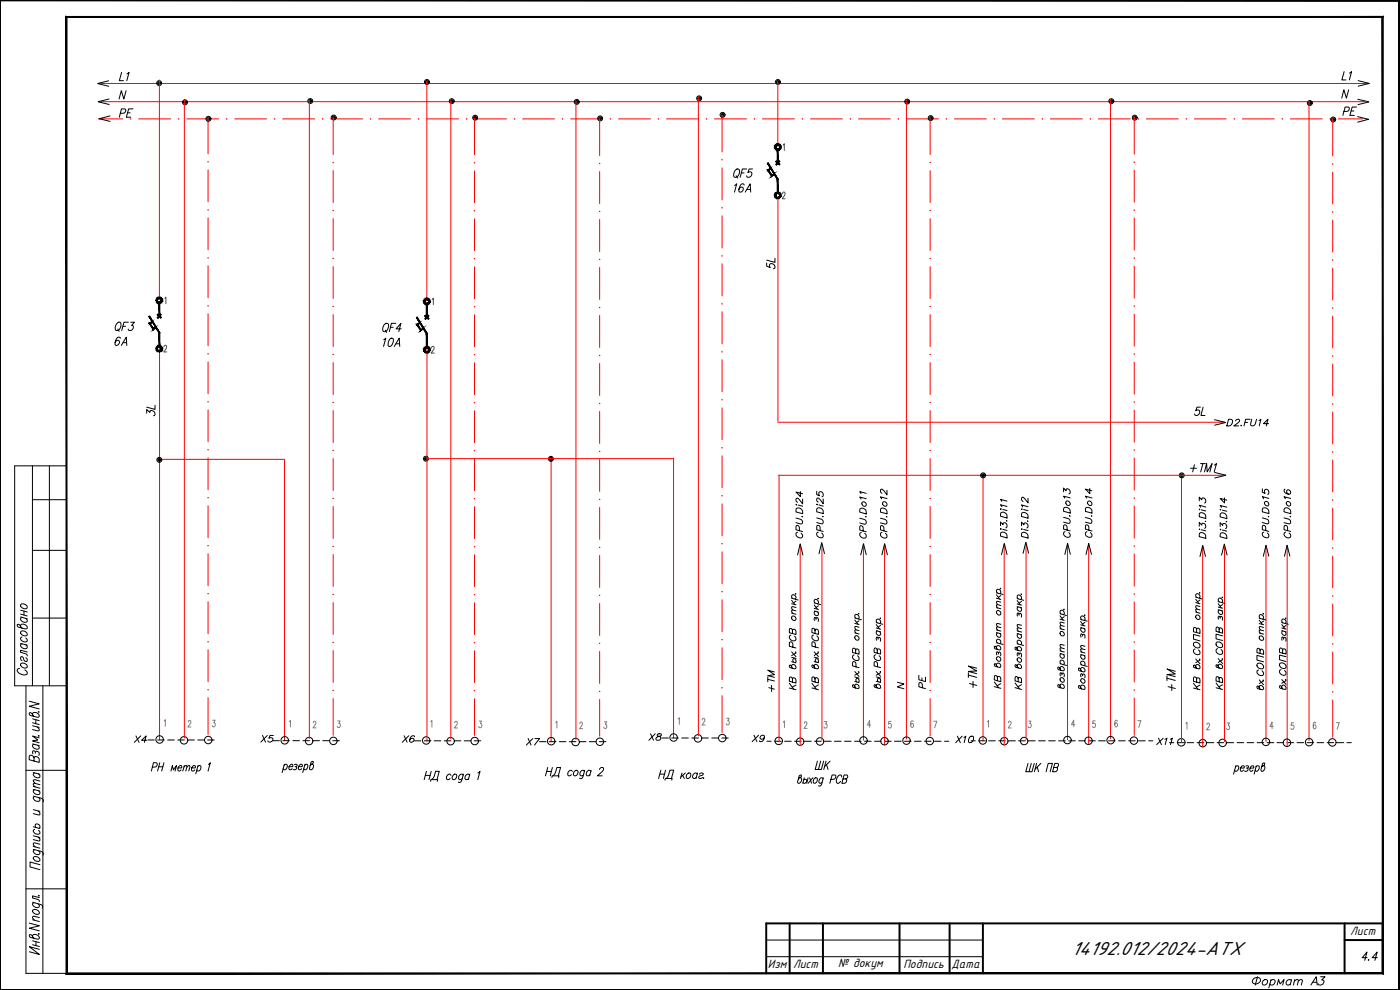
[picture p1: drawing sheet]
<svg xmlns="http://www.w3.org/2000/svg" width="420mm" height="297mm" viewBox="0 0 420 297" stroke-linecap="round" stroke-linejoin="round" font-family="sans-serif">
<defs><g id="words">
<text font-size="7.1" x="374.6" y="297.7">Формат А3</text>
<g font-size="6.2">
<text x="219.1" y="54.7">QF5</text>
<text x="113.6" y="100.9">QF4</text>
<text x="321.6" y="286.6">14192.012/2024-АТХ</text>
</g>
<g font-size="5.7">
<text x="34.6" y="25.4">L1</text>
<text x="401.5" y="25">L1</text>
<text x="401.8" y="36">PE</text>
<text x="34.6" y="36.3">PE</text>
<text x="219.1" y="58.9">16А</text>
<text x="233.5" y="81.8" transform="rotate(-90 233.5 81.8)">5L</text>
<text x="33.2" y="100.5">QF3</text>
<text x="33.2" y="104.8">6А</text>
<text x="113.9" y="105.1">10А</text>
<text x="47.3" y="125.9" transform="rotate(-90 47.3 125.9)">3L</text>
<text x="357.4" y="125.9">5L</text>
<text x="356" y="142.9">+TM1</text>
<text x="293.9" y="207.4" transform="rotate(-90 293.9 207.4)">+TM</text>
<text x="353.5" y="208.5" transform="rotate(-90 353.5 208.5)">+TM</text>
<text x="306.6" y="232.8">ШК ПВ</text>
<text x="407.5" y="289.3">4.4</text>
</g>
<g font-size="5.3">
<text x="366.9" y="129.1">D2.FU14</text>
<text x="248" y="162.6" transform="rotate(-90 248 162.6)">CPU.Di25</text>
<text x="322.1" y="162.6" transform="rotate(-90 322.1 162.6)">CPU.Do13</text>
<text x="381.7" y="162.6" transform="rotate(-90 381.7 162.6)">CPU.Do15</text>
<text x="388.4" y="162.6" transform="rotate(-90 388.4 162.6)">CPU.Do16</text>
<text x="278.7" y="207.8" transform="rotate(-90 278.7 207.8)">PE</text>
<text x="39.2" y="224">X4</text>
<text x="76.9" y="224">X5</text>
<text x="119.6" y="224">X6</text>
<text x="346.1" y="224.7">X11</text>
</g>
<g font-size="4.9">
<text x="241.7" y="162.6" transform="rotate(-90 241.7 162.6)">CPU.Di24</text>
<text x="260.7" y="162.6" transform="rotate(-90 260.7 162.6)">CPU.Do11</text>
<text x="267.1" y="162.6" transform="rotate(-90 267.1 162.6)">CPU.Do12</text>
<text x="309.4" y="162.6" transform="rotate(-90 309.4 162.6)">Di3.Di12</text>
<text x="328.4" y="162.6" transform="rotate(-90 328.4 162.6)">CPU.Do14</text>
<text x="362.7" y="162.6" transform="rotate(-90 362.7 162.6)">Di3.Di13</text>
<text x="369" y="162.6" transform="rotate(-90 369 162.6)">Di3.Di14</text>
<text x="233.2" y="208.8" transform="rotate(-90 233.2 208.8)">+TM</text>
<text x="156.6" y="224.7">X7</text>
<text x="193.7" y="223.3">X8</text>
<text x="224.4" y="223.7">X9</text>
<text x="285.8" y="224">X10</text>
</g>
<g font-size="4">
<text x="405.2" y="280.7">Лист</text>
<text x="230.4" y="290.6">Изм</text>
<text x="238" y="290.6">Лист</text>
<text x="251.5" y="290.2">№ докум</text>
<text x="271.1" y="290.6">Подпись</text>
<text x="285.5" y="290.4">Дата</text>
</g>
</g></defs>
<!-- layer: 0 -->
<g fill="#000" stroke="#000" stroke-width=".3">
<path d="M0 .2h419.8zM0 .2h419.9z"/>
<path d="M419.8 .2v296.7zM419.9 .2v296.8z"/>
<path d="M231.3 50.4l-.5 .7 .7-.4zM230.3 51l1-.6-.5 .7zM230.3 51l1.3 1.6-.8-1.5zM230.3 51l1.3 1.6-.1 .3zM231.6 52.6l-.1 .3 .9-.8zM232.4 52.1l.1 .3-1 .5z"/>
<path d="M232.6 43.8l.3 .1-.4 .2zM232.5 44.1h.3l.1-.2zM232.5 44.1h.3l-.2 .4zM232.8 44.1l-.2 .4 .3-.1zM232.6 44.5l.3-.1-.1 .4zM232.9 44.4l-.1 .4 .2-.2zM232.8 44.8l.2-.2 .1 .4zM233 44.6l.1 .4zM233.2 44.7l.2 .3h-.3zM233.2 44.7l.2 .3v-.3zM233.4 44.7l.4 .3h-.4zM233.4 44.7l.4 .3-.2-.3zM233.6 44.7l.5 .1-.3 .2zM233.6 44.7l.5 .1-.3-.2zM233.8 44.6l.5-.1-.2 .3zM234 44.4l-.2 .2 .5-.1zM234 44.4l.3-.3v.4zM234 44.1v.3l.3-.3zM234.3 43.8v.3h-.3zM234 43.9v.2l.3-.3zM234.1 43.5l.2 .3-.3 .1zM234.1 43.5l-.3 .2 .2 .2zM233.8 43.3l.3 .2-.3 .2zM233.8 43.3l-.2 .3 .2 .1zM233.4 43.3h.4l-.2 .3zM233.4 43.3v.2l.2 .1zM233.1 43.3h.3v.2zM233.1 43.3l.1 .3 .2-.1zM232.8 43.5l.3-.2 .1 .3zM232.8 43.5l.2 .2 .2-.1zM232.8 43.5l.2 .2-.4 .1zM232.6 43.8l.3 .1 .1-.2z"/>
<path d="M232.6 58.3l.3 .1-.4 .2zM232.5 58.6h.3l.1-.2zM232.5 58.6h.3l-.2 .4zM232.8 58.6l-.2 .4 .3-.1zM232.6 59l.3-.1-.1 .4zM232.9 58.9l-.1 .4 .2-.3zM232.8 59.3l.2-.3 .1 .5zM233 59l.1 .5zM233.2 59.2l.2 .3h-.3zM233.2 59.2l.2 .3v-.2zM233.4 59.3l.4 .2h-.4zM233.4 59.3l.4 .2zM233.6 59.2l.5 .1-.3 .2zM233.6 59.2l.5 .1-.3-.3zM233.8 59h.5l-.2 .3zM234 58.9l-.2 .1h.5zM234 58.9l.3-.3v.4zM234 58.6v.3l.3-.3zM234.3 58.3v.3h-.3zM234 58.4v.2l.3-.3zM234.1 58l.2 .3-.3 .1zM234.1 58l-.3 .2 .2 .2zM233.8 57.8l.3 .2-.3 .2zM233.8 57.8l-.2 .3 .2 .1zM233.4 57.7l.4 .1-.2 .3zM233.4 57.7v.3l.2 .1zM233.1 57.8l.3-.1v.3zM233.1 57.8l.1 .3 .2-.1zM232.8 58l.3-.2 .1 .3zM232.8 58l.2 .2 .2-.1zM232.8 58l.2 .2-.4 .1zM232.6 58.3l.3 .1 .1-.2z"/>
<path d="M232.8 49.3l.2 .2 .8-1.3zM233.8 48.2l.3 .3-1.1 1z"/>
<path d="M233.3 44.9v4h.3zM233.3 44.9h.3v4z"/>
<path d="M233.3 53.9v4h.3zM233.3 53.9l.3-.1v4.1zM230.3 49l3 4.9 .3-.1zM230.3 49l.2-.2 3.1 5z"/>
<path d="M232.8 48.5l1 1 .3-.2zM233 48.2l1.1 1.1-1.3-.8z"/>
<path d="M45.7 96.4l-.6 .7 .8-.5zM44.7 97l1-.6-.6 .7zM44.7 97l1.3 1.5-.9-1.4zM44.7 97l1.3 1.5-.1 .5zM46 98.5l-.1 .5 .8-.9zM46.7 98.1l.2 .3-1 .6z"/>
<path d="M47 89.8l.2 .1-.3 .2zM46.9 90.1h.3v-.2zM46.9 90.1h.3l-.2 .4zM47.2 90.1l-.2 .4 .2-.1zM47 90.5l.2-.1v.3zM47.2 90.4v.3l.2-.2zM47.2 90.7l.2-.2 .1 .5zM47.4 90.5l.1 .5 .1-.3zM47.6 90.7l.2 .3h-.3zM47.6 90.7l.2 .3v-.3zM47.8 90.7l.3 .3h-.3zM47.8 90.7l.3 .3-.1-.3zM48 90.7h.4l-.3 .3zM48 90.7h.4l-.2-.2zM48.2 90.5h.4l-.2 .2zM48.3 90.4l-.1 .1h.4zM48.3 90.4l.4-.3-.1 .4zM48.4 90.1l-.1 .3 .4-.3zM48.6 89.8l.1 .3h-.3zM48.3 89.9l.1 .2 .2-.3zM48.4 89.5l.2 .3-.3 .1zM48.4 89.5l-.2 .2 .1 .2zM48.1 89.3l.3 .2-.2 .2zM48.1 89.3l.1 .4zM47.8 89.2l.3 .1-.1 .3zM47.8 89.2v.3l.2 .1zM47.5 89.3l.3-.1v.3zM47.5 89.3l.3 .2zM47.2 89.5l.3-.2 .1 .3zM47.2 89.5l.2 .2 .2-.1zM47.2 89.5l.2 .2-.4 .1zM47 89.8l.2 .1 .2-.2z"/>
<path d="M47.2 95.3l.2 .2 .8-1.3zM48.2 94.2l.2 .2-1 1.1z"/>
<path d="M47.7 90.9v4h.3zM47.7 90.9h.3v4z"/>
<path d="M47.2 94.4l1 1.1 .2-.2zM47.2 94.4l.2-.2 1 1.1z"/>
<path d="M126 96.7l-.6 .7 .8-.4zM125 97.3l1-.6-.6 .7zM125 97.3l1.3 1.6-.9-1.5zM125 97.3l1.3 1.6-.1 .4zM126.3 98.9l-.1 .4 .8-.9zM126.2 99.3l.8-.9 .2 .3z"/>
<path d="M127.3 90.1l.3 .1-.4 .3zM127.2 90.5h.3l.1-.3zM127.2 90.5h.3l-.2 .3zM127.5 90.5l-.2 .3 .3-.1zM127.3 90.8l.3-.1-.1 .4zM127.6 90.7l-.1 .4 .2-.2zM127.5 91.1l.2-.2 .1 .4zM127.7 90.9l.1 .4 .1-.3zM127.9 91l.2 .3h-.3zM127.9 91l.2 .3v-.3zM128.1 91l.3 .3h-.3zM128.1 91l.3 .3zM128.3 91l.4 .1-.3 .2zM128.3 91l.4 .1-.2-.2zM128.5 90.9l.4-.1-.2 .3zM128.7 90.7l-.2 .2 .4-.1zM128.7 90.7l.3-.2-.1 .3zM128.7 90.5v.2l.3-.2zM128.9 90.1l.1 .4h-.3zM128.7 90.2v.3l.2-.4zM128.7 89.8l.2 .3-.2 .1zM128.5 90l.2 .2v-.4zM128.4 89.6l.3 .2-.2 .2zM128.4 89.6l-.1 .3 .2 .1zM128.1 89.5l.3 .1-.1 .3zM128.1 89.5v.4h.2zM127.8 89.6l.3-.1v.4zM127.8 89.6l.1 .3h.2zM127.5 89.8l.3-.2 .1 .3zM127.5 89.8l.2 .2 .2-.1zM127.5 89.8l.2 .2-.4 .1zM127.3 90.1l.4-.1z"/>
<path d="M127.5 95.6l.2 .2 .8-1.2zM128.5 94.6l.2 .2-1 1z"/>
<path d="M127.9 91.2v4h.4zM127.9 91.2h.4v4z"/>
<path d="M127.5 94.8l1 1 .2-.2zM127.5 94.8l.2-.2 1 1z"/>
<path d="M47 104.3l.2 .1-.3 .2zM46.9 104.6h.3v-.2zM46.9 104.6h.3l-.2 .4zM47.2 104.6l-.2 .4zM47 105l.2-.2v.5zM47.2 104.8v.5l.2-.2zM47.2 105.3l.2-.2 .1 .3zM47.4 105.1l.1 .3 .1-.2zM47.6 105.2l.2 .3-.3-.1zM47.6 105.2l.2 .3v-.3zM47.8 105.2l.3 .2-.3 .1zM47.8 105.2l.3 .2-.1-.2zM48 105.2l.4 .1-.3 .1zM48 105.2l.4 .1-.2-.2zM48.2 105.1l.4-.1-.2 .3zM48.3 104.8l-.1 .3 .4-.1zM48.3 104.8l.4-.2-.1 .4zM48.4 104.6l-.1 .2 .4-.2zM48.6 104.3l.1 .3h-.3zM48.3 104.4l.1 .2 .2-.3zM48.4 104l.2 .3-.3 .1zM48.4 104l-.2 .2 .1 .2zM48.1 103.8l.3 .2-.2 .2zM48.1 103.8l.1 .4zM47.8 103.7l.3 .1-.1 .3zM47.8 103.7v.3l.2 .1zM47.5 103.8l.3-.1v.3zM47.5 103.8l.1 .3 .2-.1zM47.2 104l.3-.2 .1 .3zM47.2 104l.2 .2 .2-.1zM47.2 104l.2 .2-.4 .1zM47 104.3l.4-.1z"/>
<path d="M47.7 99.9v4h.3zM47.7 99.9h.3v4zM44.7 94.9l3 5h.3zM44.7 94.9l.3-.1 3 5.1z"/>
<path d="M127.3 104.6l.3 .1-.4 .2zM127.2 104.9h.3l.1-.2zM127.2 104.9h.3l-.2 .4zM127.5 104.9l-.2 .4 .3-.1zM127.3 105.3l.3-.1-.1 .4zM127.6 105.2l-.1 .4 .2-.2zM127.5 105.6l.2-.2 .1 .4zM127.7 105.4l.1 .4 .1-.3zM127.9 105.5l.2 .3h-.3zM127.9 105.5l.2 .3v-.3zM128.1 105.5l.3 .3h-.3zM128.1 105.5l.3 .3-.1-.3zM128.3 105.5l.4 .1-.3 .2zM128.3 105.5l.4 .1-.2-.2zM128.5 105.4l.4-.1-.2 .3zM128.7 105.2l-.2 .2 .4-.1zM128.7 105.2l.3-.3-.1 .4zM128.7 104.9v.3l.3-.3zM128.9 104.6l.1 .3h-.3zM128.7 104.7v.2l.2-.3zM128.7 104.3l.2 .3-.2 .1zM128.5 104.5l.2 .2v-.4zM128.4 104.1l.3 .2-.2 .2zM128.4 104.1l-.1 .3 .2 .1zM128.1 104l.3 .1-.1 .3zM128.1 104v.3l.2 .1zM127.8 104.1l.3-.1v.3zM127.8 104.1l.3 .2zM127.5 104.3l.3-.2 .1 .3zM127.5 104.3l.2 .2 .2-.1zM127.5 104.3l.2 .2-.4 .1zM127.3 104.6l.3 .1 .1-.2z"/>
<path d="M127.9 100.2v4h.4zM127.9 100.2l.4-.1v4.1zM125 95.3l2.9 4.9 .4-.1zM125 95.3l.2-.2 3.1 5z"/>
<path d="M.1 .2l-.1 296.8zM0 .2v296.8z"/>
<path d="M19.8 4.9v287.3l.3-.3zM19.8 4.9l.3 .3v286.7zM19.8 4.9l.3 .3 395-.3zM20.1 5.2l395-.3-.3 .3zM415.1 4.9l-.3 .3 .3 287zM414.8 5.2l.3 287-.3-.3zM19.8 292.2h395.3l-.3-.3zM19.8 292.2l.3-.3h394.7z"/>
<path d="M.1 296.9l419.8 .1zM.1 296.9l419.8 .1z"/>
</g>
<!-- layer: RAMKA -->
<g fill="none" stroke="#000" stroke-width=".3">
<path d="M6.2 187.9v-.3a1.13 1.13 0 0 1 1.3-.2 1.13 1.13 0 0 1 .5 1.2l-.4 .1-2.1-.5-.3-.8 .4-.1 1 1.2M6.2 193.1l2 .5M6.2 185.1l2 .6M6.2 183.1l2 .5M6.2 184.3l2 .5M6.3 199.1a1.15 1.15 0 0 1 1.3 0 1.15 1.15 0 0 1 .4 1.2 1.15 1.15 0 0 1-1.2 0 1.15 1.15 0 0 1-.5-1.2zM6.3 189.4a1.15 1.15 0 0 1 1.3 .1 1.15 1.15 0 0 1 .4 1.2 1.15 1.15 0 0 1-1.2-.1 1.15 1.15 0 0 1-.5-1.2zM6.3 181.3a1.15 1.15 0 0 1 1.3 0 1.15 1.15 0 0 1 .4 1.2 1.15 1.15 0 0 1-1.2 0 1.15 1.15 0 0 1-.5-1.2zM6.6 193.2l-.3 .1a1.13 1.13 0 0 0 .6 1.2 1.13 1.13 0 0 0 1.3-.2l-.5-.9M6.6 191.1l-.3 .1a1.11 1.11 0 0 0 .5 1.3 1.11 1.11 0 0 0 1.4-.2l-.5-.9M6.6 185.2l-.3 .2a1.13 1.13 0 0 0 .6 1.2 1.13 1.13 0 0 0 1.3-.2l-.5-.9M7.2 183.3v1.2"/>
<path d="M7.7 197.3a.76 .76 0 0 1 .3 1.2l-.7-.2-.4-1.1-.6-.2a.77 .77 0 0 0 .3 1.2M8.2 195.6l-2-.5v.6l1.8 .6 .2 .5M5.9 200.6h-.3a.79 .79 0 0 0-.4 .9 .79 .79 0 0 0 .7 .6l1.1 .4 1-.2a.9 .9 0 0 0-.5-1.3M8.8 210.4l3 .8-3 .7 3 .8M9.8 214.4v-.3a1.11 1.11 0 0 1 1.3-.2 1.11 1.11 0 0 1 .5 1.2l-.4 .1-2.1-.5-.3-.5 .1-.3a1 1 0 0 1 1 .8l.3 .3M9.8 217.7l2 .6M9.8 215.7l2 .5M9.8 216.9l2 .5M10.8 216v1.2M11.2 218.1l.6 .7-.2 .5-1.8-.4M11.6 213.5v.2l-.1-.1M9.8 223.2l2 .5"/>
<path d="M10 238.9l2.3 .6a.84 .84 0 0 1 .7 .9l-.1 .2M10 236.8l2 .5M10 236l2 .5M10 231.8l2 .5M10.2 227.4l-.6-.7-.5-.1-.3 .4v1l3 .8-.2-1.4-.8-.4-.6 .4v.9M10.2 223.3l-.3 .2a1.13 1.13 0 0 0 .6 1.1 1.13 1.13 0 0 0 1.3-.1v-.4l-.5-.5M10.4 239l-.4 .3a1.23 1.23 0 0 0 2 .8l-.1-.5-.3-.3M10.4 236.9l-.4 .4a1.23 1.23 0 0 0 2 .8l-.1-.6-.3-.2M10.4 231.9l-.4 .3a1.23 1.23 0 0 0 2 .9v-.4l-.4-.5M10.6 225.7l.6-.3a.8 .8 0 0 1 .4 1.3M10.6 226l-.1-.6-.6-.1v.9M11.6 220.7v.2l-.1-.1"/>
<path d="M11.8 221.4l-2-.6 1.5 1.2-1.5 .3 2 .6M12 235.4l-1.8-.4-.2 .4 .6 .7M12 234.3l-1.8-.3-.2 .3 .6 .8M10 257.3a1.13 1.13 0 0 1 1.3-.2 1.13 1.13 0 0 1 .6 1.2l-1.1 .1-.8-.8zM10 254.8l2.3 .6a.84 .84 0 0 1 .7 1l-.1 .2M10 253.9l2 .6M10 250.8l2 .5M10 248.1l2 .5M10 242.9l2 .5M10.4 254.9l-.4 .4a1.19 1.19 0 0 0 .7 1 1.19 1.19 0 0 0 1.3-.2l-.4-.8M10.4 248.8l-.2 .1a1.08 1.08 0 0 0 .5 1.3 1.08 1.08 0 0 0 1.3-.2l-.4-.9M10.8 248.3a.64 .64 0 0 1-.1-1 .64 .64 0 0 1 1 .2l.3 .3-.3 .7"/>
<path d="M11.4 251.1l.6 .7-.1 .5-1.9-.4M11.4 243.3l.6 .7-.1 .5-1.9-.4M12 259.4l-3-.8v1.5l3 .8M12 253.3l-1.8-.4-.2 .5 .6 .7M8.8 277l3 .8-3 .7 3 .8M9.8 270.7l2.7 .9 .3 .3-.1 .5M9.8 276l2 .5M9.9 273a1.11 1.11 0 0 1 1.3 0 1.11 1.11 0 0 1 .4 1.2l-.9 .1a.89 .89 0 0 1-.8-1.3zM10.2 270.8l-.4 .3a1.23 1.23 0 0 0 .7 1.1 1.23 1.23 0 0 0 1.3-.2l-.4-.9M11.6 268.6l.2 .2-.3-.1M11.8 275.3l-1.9-.4-.1 .5 .6 .7M11.8 269.3l-2-.5v.6l1.8 .6 .2 .5"/>
<path d="M9.8 281v-.3a1.26 1.26 0 0 1 2 .8l-.6 .3-2.1-.6-.3-.4 .1-.4a1 1 0 0 1 1 .8l.3 .3M9.8 282.3l2 .5M9.8 283.4l2 .6M10.8 282.6v1.1M11.6 280.1l.2 .1h-.3M11.8 284.8l-3-.8 3 2.4-3-.8"/>
</g>
<!-- layer: 0 -->
<g fill="none" stroke="#000" stroke-width=".3">
<path d="M37.8 27.2l-.6 2.5-.8-2.5-.7 2.5M404.7 27l-.6 2.4-.8-2.4-.6 2.4M9.7 139.8v66M14.8 139.8v66M19.9 139.8h-15.5v66h15.5M9.7 149.9h10.2M300.3 158.7h.2zM300.3 157.7v-1.1l.7 .8v-.3a.75 .75 0 0 1 1.2 .1 .75 .75 0 0 1-.3 1.2M300.3 152.7h.2zM300.4 159.9a1.26 1.26 0 0 1 1.4 .1 1.26 1.26 0 0 1 .4 1.4l-1.9-.5zM300.4 153.9a1.26 1.26 0 0 1 1.4 .1 1.26 1.26 0 0 1 .4 1.4l-1.9-.5zM300.9 158.8l1.3 .4"/>
<path d="M300.9 152.9l1.3 .3M302.1 156.2v.2l-.1-.1M302.2 152l-1.9-.5 .4 .5M302.2 150.4l-1.9-.6 .4 .6M9.7 165.1h10.2M237.6 179.5l1.9 .5M237.8 179.6a.6 .6 0 0 1-.1-1 .6 .6 0 0 1 .9 .1l.2 .2a.53 .53 0 0 1-.2 .9M238.8 178.1l.1 .2-.2-.1M245.5 179.5v.2l-.1-.1M299 179.5l1.4 .4M299 178.5l1 1.2M299 177.9l2 .5"/>
<path d="M299.3 178a.63 .63 0 0 1 0-1.1 .63 .63 0 0 1 1 .4l.1 .5-.3 .3M300.3 176.5v.2l-.1-.1M300.4 178.7l-.8 .5M305.3 179.6l1.9 .5M305.6 179.6a.63 .63 0 0 1-.1-1 .63 .63 0 0 1 1 .4l.1 .5-.3 .4M306.5 178.2l.1 .1h-.2M358.9 179.8l.9 1.2M358.9 179.2l1.9 .5M359.1 179.3l-.2-.5a.7 .7 0 0 1 1-.5 .7 .7 0 0 1 0 1.2M360 177.8v.2v-.1M366.8 179.1l.1 .2-.2-.1M9.7 185.4h10.2"/>
<path d="M237.4 190.6h-.2a1.06 1.06 0 0 0 .2 1.5 1.06 1.06 0 0 0 1.5-.2v-.4l-.5-.6M237.6 198.5l1.3 .4M237.6 197.2l1.3 .4M237.6 195.6l1.3 1.4M237.6 184l1.3 .3M237.6 181.1l1.3 .4M237.6 180.1l.9 1.3M237.8 189.2l-.4-.6-.4 .1-.1 1.2 2 .5v-.9l-.4-.7-.5 .1-.2 1.2M238 194.2l-.2-1.3-.2-.3-.6 .1-.1 1.2 2 .5M238.1 198.7l-.1-.4 .1-.7a.69 .69 0 0 1 .7 .4 .69 .69 0 0 1-.1 .8M238.8 195.6l.1 .1h-.2M238.9 183.3l-1.2-.2-.1 .4 .4 .6"/>
<path d="M238.9 182.3l-1.2-.2-.1 .3 .4 .6M238.9 195.9l-1.3 .8M238.9 180.4l-.8 .5M244.1 190.6h-.1a1.04 1.04 0 0 0 .2 1.4 1.04 1.04 0 0 0 1.4-.1l-.1-.7-.3-.4M244.3 198.5l1.3 .3M244.3 197.2l1.3 .3M244.3 195.6l1.3 1.4M244.3 183.3l1.3 .4M244.3 182.5l1.3 .4M244.3 181.5l1 1.2M244.3 180.9l2 .5M244.6 189.2l-.4-.7-.4 .1-.1 1.2 1.9 .6v-1l-.3-.6-.6 .1-.1 1.2"/>
<path d="M244.6 183.4a.7 .7 0 0 0-.1 1.2 .7 .7 0 0 0 1.1-.5l-.2-.5M244.6 181l-.3-.8a.71 .71 0 0 1 1.1-.1 .71 .71 0 0 1 0 1.1M244.7 194.1l-.1-1.2-.7-.3-.2 .3v1l1.9 .5M244.9 198.7l-.2-.7a.47 .47 0 0 1 .5-.4 .47 .47 0 0 1 .4 .5l-.2 .7M244.9 185.6l.2-.3 .3 .1 .1 1.1M244.9 185.9l-.1-.5-.4-.1v.9M245.5 195.6v.2l-.1-.1M245.6 195.9l-1.3 .8M245.6 181.8l-.7 .5M256.3 196.5a.85 .85 0 0 0-.4 .9 .85 .85 0 0 0 .7 .7l.7 .1 .4-.2 .1-.6-.5-.6M256.5 189.9l1.3 .3M256.5 187l1.3 .4"/>
<path d="M256.5 186l1 1.3M256.5 185.4l2 .6M256.6 190.9a.69 .69 0 0 1 1.1 .2 .69 .69 0 0 1-.4 1l-.7-.5zM256.8 195.1l-.2-.5h-.7v1.2l1.9 .5-.1-1.2-.5-.4-.4 .4v.9M256.8 185.5l-.3-.5a.7 .7 0 0 1 1.1-.5 .7 .7 0 0 1 0 1.2M257.7 184v.2l-.1-.1M257.8 189.2l-1.2-.2-.1 .3 .4 .7M257.8 188.2l-1.2-.2-.1 .3 .4 .7M257.8 186.3l-.7 .5M262.8 196.5h-.2a1.05 1.05 0 0 0 .2 1.5 1.05 1.05 0 0 0 1.5-.2l-.1-.7-.4-.3M263 189.2l1.3 .4M263 188.4l1.3 .4"/>
<path d="M263 187.4l.9 1.3M263 186.8l1.9 .5M263.3 195.1l-.4-.6h-.4l-.2 1.2 2 .5-.1-1.2-.5-.3-.4 .4v.9M263.3 189.3a.7 .7 0 0 0-.1 1.2 .7 .7 0 0 0 1.1-.5l-.3-.5M263.3 186.9a.65 .65 0 0 1-.1-1.1 .65 .65 0 0 1 1 .4l.1 .6-.3 .3M263.5 191.5l.4-.3 .2 .2 .1 1M263.5 191.8l-.2-.7a.66 .66 0 0 0-.2 1M264.2 185.4v.2l-.1-.1M264.3 187.6l-.8 .6M299 199.6a.55 .55 0 0 1 .2-.5 .55 .55 0 0 1 .6-.1l.6 .7-.2 .5-1.6-.3-.2-.7 .3-.1 .6 1M299 194.4a.65 .65 0 0 1 1.1-.5 .65 .65 0 0 1-.1 1.1l-1.4-.4-.1-.7 .4 .1 .4 .8M299 192.9l2 .5"/>
<path d="M299 189.8l1.4 .3M299 189l1.4 .3M299 182.3l1.4 .4M299.3 192.9a.6 .6 0 0 1-.1-.9 .6 .6 0 0 1 .9 0l.3 .5-.3 .6M299.3 189.9a.71 .71 0 0 0 0 1.1 .71 .71 0 0 0 1.1-.1l-.3-.8M299.6 195.9l.4-.3 .2 .2 .1 1M299.6 196.2l-.1-.5-.3-.1v.9M300.4 188.3l-1.2-.2-.2 .4 .4 .6M300.4 187.3l-1.2-.2-.2 .4 .4 .6M300.4 181.7l-1.2-.3-.2 .4 .4 .6M300.4 180.7l-1.2-.3-.2 .4 .4 .6M305.3 199.9a.69 .69 0 0 1 1-.5 .69 .69 0 0 1 .1 1.1l-1.6-.3-.2-.7 .5 .1 .5 .8"/>
<path d="M305.3 194.7a.7 .7 0 0 1 1-.6 .7 .7 0 0 1 .1 1.2l-1.6-.4-.1-.7 .4 .1 .5 .8M305.3 193.2l1.9 .5M305.3 190.1l1.3 .3M305.3 189.3l1.3 .3M305.3 182l1.3 .4M305.3 181.2l1.3 .4M305.3 180.2l.9 1.3M305.6 193.2a.65 .65 0 0 1-.1-1.1 .65 .65 0 0 1 1 .5l.1 .5-.3 .3M305.6 190.2a.68 .68 0 0 0-.1 1.2 .68 .68 0 0 0 1.1-.5l-.3-.5M305.6 182.1a.68 .68 0 0 0-.1 1.2 .68 .68 0 0 0 1.1-.5l-.3-.5M305.8 196.2l.4-.3 .2 .2 .1 1M305.8 196.5l-.2-.6a.6 .6 0 0 0-.2 .9"/>
<path d="M305.8 184.3l.4-.3 .2 .1 .1 1.1M305.8 184.6l-.2-.7a.6 .6 0 0 0-.2 1M306.6 188.6l-1.2-.2-.1 .4 .3 .6M306.6 187.6l-1.2-.2-.1 .4 .3 .6M306.6 180.5l-.8 .5M318.1 199.1l2 .6M318.1 196.1l1.3 .4M318.1 195.3l1.3 .4M318.1 188.6l1.3 .4M318.1 185.8l1.3 .3M318.1 184.8l1 1.2M318.1 184.1l2 .6"/>
<path d="M318.2 189.6a.69 .69 0 0 1 1.1 .2 .69 .69 0 0 1-.4 1l-.7-.4zM318.4 199.2l-.3-.5a.7 .7 0 0 1 1.1-.5 .7 .7 0 0 1 0 1.2M318.4 196.2a.7 .7 0 0 0-.1 1.2 .7 .7 0 0 0 1.1-.6l-.2-.4M318.4 184.2l-.3-.7a.71 .71 0 0 1 1.1-.1 .71 .71 0 0 1 0 1M319.3 182.7v.3l-.1-.2M319.4 194.6l-1.2-.2-.1 .4 .4 .6M319.4 193.6l-1.2-.2-.1 .3 .4 .7M319.4 187.9l-1.2-.2-.1 .4 .4 .6M319.4 186.9l-1.2-.2-.1 .4 .4 .6M319.4 185l-.7 .5M324.3 199.4l2 .6M324.3 196.4l1.3 .4"/>
<path d="M324.3 195.6l1.3 .3M324.3 188.3l1.3 .4M324.3 187.5l1.3 .3M324.3 186.5l.9 1.2M324.3 185.9l2 .5M324.6 199.5a.63 .63 0 0 1-.1-1.1 .63 .63 0 0 1 1 .4l.1 .6-.2 .3M324.6 196.5a.7 .7 0 0 0-.1 1.2 .7 .7 0 0 0 1.1-.6l-.2-.4M324.6 188.4a.71 .71 0 0 0 0 1 .71 .71 0 0 0 1-.1l-.2-.7M324.6 186a.63 .63 0 0 1-.1-1.1 .63 .63 0 0 1 1 .4l.1 .5-.2 .3M324.9 190.6l.2-.3 .4 .1v1.1M324.9 190.9l-.1-.5-.4-.2v1M325.5 184.5v.2v-.1"/>
<path d="M325.6 194.9l-1.2-.2-.1 .4 .4 .6M325.6 193.9l-1.2-.2-.1 .4 .4 .6M325.6 186.7l-.7 .5M358.3 192.9a1.1 1.1 0 0 1 1.4 .1 1.1 1.1 0 0 1 .2 1.3 1.21 1.21 0 0 1-1.6-1.4zM358.6 194.7l-.1 .1a1.04 1.04 0 0 0 .2 1.4 1.04 1.04 0 0 0 1.4-.2l-.1-.6-.3-.4M358.9 197.7l1.2 1.5M358.9 183.6l1.2 .4M358.9 180.8l1.2 .4M358.9 184.7a.69 .69 0 0 1 1.1 .2 .69 .69 0 0 1-.4 1l-.7-.5zM359.1 188.9l-.2-.5-.5-.1-.2 1.3 1.9 .5-.1-1.3-.5-.3-.4 .4v.9M360 197.7v.2v-.1M360.1 190.9l-1.9-.5v1.4l1.9 .5"/>
<path d="M360.1 183l-1.2-.3v.4l.3 .7M360.1 182l-1.2-.2v.3l.3 .6M360.1 198.1l-1.2 .7M360.1 180l-.7 .5M365 192.8a1.1 1.1 0 0 1 1.4 .1 1.1 1.1 0 0 1 .2 1.4 1.21 1.21 0 0 1-1.6-1.5zM365.4 194.6a.85 .85 0 0 0-.4 .9 .85 .85 0 0 0 .7 .7l.5 .2a.76 .76 0 0 0 .8-.7 .76 .76 0 0 0-.6-.8M365.6 199.9a.65 .65 0 0 1 1-.4 .65 .65 0 0 1-.1 1.1l-1.4-.4-.1-.7 .4 .1 .5 .8M365.6 197.6l1.3 1.5M365.6 183l1.3 .3M365.6 182.1l1.3 .4M365.6 181.1l.9 1.3M365.6 180.5l2 .5"/>
<path d="M365.9 188.8l-.2-.5-.4-.2-.3 .1v1.2l1.9 .6-.1-1.2-.5-.4-.3 .1-.1 1.2M365.9 183a.71 .71 0 0 0-.1 1.1 .71 .71 0 0 0 1.1-.1l-.3-.8M365.9 180.6a.6 .6 0 0 1-.2-.9 .6 .6 0 0 1 .9 0l.3 .5-.3 .6M366.2 185.2l.3-.3 .2 .2 .1 1M366.2 185.5l-.1-.5-.4-.1v.9M366.8 197.6v.3l-.1-.2M366.9 190.8l-1.9-.5v1.4l1.9 .5M366.9 198l-1.3 .7M366.9 181.4l-.7 .5M377.3 199.2a1.14 1.14 0 0 1 1.4 0 1.14 1.14 0 0 1 .4 1.3 1.17 1.17 0 0 1-1.3-.1 1.17 1.17 0 0 1-.5-1.2zM377.9 189.9l1.3 .4M377.9 187.1l1.3 .3"/>
<path d="M377.9 186.1l.9 1.3M377.9 185.5l2 .5M378.2 195.1l-.4-.6-.5 .1-.1 1.2 2 .5-.1-1.2-.6-.3-.3 .3v1M378.2 185.5a.6 .6 0 0 1-.2-.9 .6 .6 0 0 1 .9 0l.2 .3a.53 .53 0 0 1-.2 .8M379.1 184.1l.1 .1-.2-.1M379.2 197.2l-2-.6v1.5l2 .5M379.2 189.3l-1.2-.3-.1 .4 .4 .6M379.2 188.2l-1.2-.2-.1 .4 .4 .6M379.2 186.3l-.7 .5M384.1 199.1a1.1 1.1 0 0 1 1.4 .1 1.1 1.1 0 0 1 .2 1.3 1.21 1.21 0 0 1-1.6-1.4zM384.7 189.2l1.3 .4M384.7 188.4l1.3 .4"/>
<path d="M384.7 187.4l.9 1.3M384.7 186.8l1.9 .5M384.9 195.1l-.3-.6h-.4l-.2 1.2 2 .5v-.8l-.4-.7-.6 .1-.1 1.2M384.9 189.3a.71 .71 0 0 0 0 1.1 .71 .71 0 0 0 1.1-.1l-.3-.8M384.9 186.9a.63 .63 0 0 1 0-1.1 .63 .63 0 0 1 1 .4l.1 .6-.3 .3M385.2 191.5l.2-.3 .4 .1 .1 1.1M385.2 191.8l-.1-.5-.3-.1v.9M385.9 185.4v.2l-.1-.1M386 197l-2-.5v1.4l2 .6M386 187.6l-.8 .6M7.8 205.8v86.2h12.2M12.9 205.8v86.2"/>
<path d="M236.9 205l1.3 1.8M236.9 206.4l2 .6M237.6 200.1a.69 .69 0 0 1 1-.6 .69 .69 0 0 1 .1 1.1l-1.6-.3-.1-.7 .4 .1 .4 .8M237.8 203.7l-.4-.6-.4 .1-.1 1.2 2 .5-.1-1.2-.6-.3-.4 .3v1M238.9 205.6l-1.2 .5M243.7 205l1.3 1.8M243.7 206.4l1.9 .6M244.3 200a.53 .53 0 0 1 .6-.7 .74 .74 0 0 1 .7 .6 .74 .74 0 0 1-.3 .8l-1.4-.4-.1-.8 .3 .2 .5 .8M244.6 203.7l-.2-.4-.3-.2-.3 .1-.1 1.2 1.9 .5v-.9l-.3-.6h-.6l-.1 1.2M245.6 205.5l-1.1 .6M256.5 205.9a.68 .68 0 0 1 .9-.6 .68 .68 0 0 1 .4 1l-.3 .3-1.4-.4-.2-.6 .3-.2 .6 1M256.5 204.5l1.3 .3"/>
<path d="M256.5 203.1l1.3 .4M256.5 201.5l1.3 1.5M256.9 200.1l-.1-1.3-.7-.3-.2 1.3 1.9 .5M257.1 204.6l-.2-.7a.47 .47 0 0 1 .5-.4 .47 .47 0 0 1 .4 .6l-.2 .7M257.7 201.5l-.1 .1M257.8 201.8l-1.3 .8M263 205.9a.7 .7 0 0 1 1-.5 .7 .7 0 0 1 .1 1.1l-1.6-.3-.2-.6h.5l.5 .8M263 204.4l1.3 .4M263 203.1l1.3 .3M263 201.5l1.3 1.4M263.4 200.1l-.1-1.3-.3-.3h-.5l-.2 1.3 2 .5M263.5 204.5l-.1-.7 .3-.3 .6 .5-.2 .7"/>
<path d="M264.2 201.5v.2l-.1-.1M264.3 201.8l-1.3 .8M269.3 204.7l2 .5-2 .9 2 .6M298.4 204.6l1.3 1.8M298.4 206l2 .5M299.3 203.4l-.1-.5-.6-.2-.2 1.3 2 .5-.1-1.2-.6-.4-.3 .2-.1 1.1M300.4 205.1l-1.1 .6M304.6 204.9l1.3 1.8M304.6 206.3l2 .6M305.6 203.7l-.4-.7h-.4l-.2 1.3 2 .5-.1-1.2-.6-.4-.3 .2v1.1M306.6 205.4l-1.1 .7M318.1 205.9a.68 .68 0 0 1 .9-.6 .68 .68 0 0 1 .4 1l-.3 .3-1.4-.4-.2-.7 .3-.1 .6 1"/>
<path d="M318.1 200.6a.53 .53 0 0 1 .6-.6 .71 .71 0 0 1 .7 .5 .71 .71 0 0 1-.3 .8l-1.4-.4-.2-.6 .3-.2 .6 1M318.7 202.2l.2-.2h.3l.1 1.1M318.7 202.5l-.1-.5-.4-.1v.9M324.3 206.2a.65 .65 0 0 1 1-.5 .65 .65 0 0 1-.1 1.2l-1.4-.4-.1-.7 .3-.1 .6 1M324.3 200.9v-.3a.69 .69 0 0 1 1.1-.1 .69 .69 0 0 1-.2 1.1l-1.4-.4-.1-.6 .3-.2 .6 1M324.9 202.5l.2-.2h.4v1.1M324.9 202.8l-.1-.5-.4-.1v.9M358.2 205l1.3 1.8M358.2 206.4l1.9 .6M358.9 200.1a.69 .69 0 0 1 1-.6 .69 .69 0 0 1 .1 1.1l-1.6-.3-.1-.7 .3 .1 .5 .8M359.1 203.7l-.4-.6h-.3l-.2 1.3 1.9 .5-.1-1.2-.5-.3-.4 .3v1M360.1 205.6l-1.1 .5"/>
<path d="M365 204.9l1.3 1.8M365 206.4l1.9 .5M365.9 203.7l-.2-.5-.6-.1-.1 1.2 1.9 .5-.1-1.2-.3-.3-.5 .1-.1 1.2M366.9 205.5l-1.1 .6M377.7 201l-.2 .1a1.05 1.05 0 0 0 .3 1.4 1.05 1.05 0 0 0 1.4-.2v-.4l-.4-.6M377.9 206.3a.53 .53 0 0 1 .6-.7 .7 .7 0 0 1 .7 .5 .7 .7 0 0 1-.4 .9l-1.4-.4-.2-.7 .3-.1 .7 1M377.9 204l1.3 1.5M379.1 204l.1 .2-.2-.1M379.2 204.3l-1.3 .8M384.5 200.9l-.2 .1a1.03 1.03 0 0 0 .2 1.4 1.03 1.03 0 0 0 1.5-.2l-.1-.6-.4-.4M384.7 206.2v-.3a.67 .67 0 0 1 1-.1 .67 .67 0 0 1-.1 1.1l-1.4-.4-.1-.7 .4 .1 .4 .8M384.7 203.9l1.3 1.4"/>
<path d="M385.9 203.9v.2l-.1-.1M386 204.2l-1.3 .8M7.8 231.1h12.2M47.3 222h2M50.3 222h2M53.3 222h2M56.3 222h2M59.4 222h1.9M62.3 222h2M84.9 222.2h2M87.9 222.2h2M90.9 222.2h2"/>
<path d="M93.9 222.2h2M96.9 222.2h1.9M99.9 222.2h2M127.3 222.3h2M127.7 232.6h1.4M128 231.4l-.7 2.5M129.2 234.4l.1-.5h2.1l-.2 .5M129.4 231.4l-.7 2.5M129.5 233.9a3.3 3.3 0 0 0 1.2-2.5h1.1l-.7 2.5M130.3 222.3h2M133.3 222.3h2M135.3 232.6l-.1-.2a.92 .92 0 0 0-1.1 .4 .92 .92 0 0 0 .2 1.1l.8-.3"/>
<path d="M136 232.6a.63 .63 0 0 1 .9-.2 .97 .97 0 0 1 0 1.1 .97 .97 0 0 1-1.1 .3 .88 .88 0 0 1 .2-1.2zM136.3 222.3h2M139 232.6l-.1-.1a.87 .87 0 0 0-1.1 .3 .87 .87 0 0 0 .1 1.1l.8-.3M139.1 232.3l-.7 2.3-.4 .2-.5-.2M139.3 222.3h2M140.9 232.6a.84 .84 0 0 0-1.1 0 .84 .84 0 0 0-.2 1.1l.6 .2 .5-.3M141 232.3l-.5 1.6M142.3 222.3h2M143.4 231.9l.7-.5-.7 2.5M164 231.5h1.5M164.4 230.3l-.7 2.5M164.8 222.5h2.1"/>
<path d="M165.6 233.3l.1-.5h2.1l-.2 .5M165.8 230.3l-.7 2.5M165.9 232.8a3.3 3.3 0 0 0 1.2-2.5h1.1l-.6 2.5M167.9 222.5h1.9M170.9 222.5h1.9M171.7 231.5a.87 .87 0 0 0-1.2 0 .87 .87 0 0 0 0 1.2l.5 .1 .5-.4M172.3 231.5a.65 .65 0 0 1 1.2 0l-.1 .6a.81 .81 0 0 1-1.1 .6l-.2-.6zM173.9 222.5h2M175.4 231.5l-.1-.1a.86 .86 0 0 0-1.1 .2 .86 .86 0 0 0 .1 1.2l.8-.4M175.5 231.1l-.7 2.3-.4 .2-.5-.1M176.9 222.5h2M177.3 231.5a.51 .51 0 0 0-.8-.2l-.3 .2-.3 .9 .4 .4 .8-.4"/>
<path d="M177.4 231.1l-.4 1.7M179.9 222.5h1.9M179.9 230.9l.6-.6 .6 .1-.2 .9-1.6 1.5h1.4M198 232.3h1.4M198.3 231.1l-.6 2.5M199.6 234.1l.1-.5h2l-.1 .5M199.7 231.1l-.6 2.5M199.9 233.6a3.2 3.2 0 0 0 1.1-2.5h1.2l-.7 2.5M201.6 221.4h2M204.6 221.4h2M204.7 231.9l-.5 1.7M204.9 232.6l.5 1"/>
<path d="M205.7 231.9l-1.4 1.2M206.2 232.3a.62 .62 0 0 1 .6-.4 .62 .62 0 0 1 .5 .4 .84 .84 0 0 1-.3 1 .84 .84 0 0 1-1-.1zM207.6 221.4h2M209.3 232.3a.51 .51 0 0 0-.9-.2l-.5 .8 .1 .6a.66 .66 0 0 0 1-.3M209.3 231.9l-.4 1.7M209.9 232.3a.65 .65 0 0 1 1.2 0l-.2 .2-1 .4-.2 .6a.78 .78 0 0 0 1.1-.3M210.6 221.4h2M211.2 233.4l-.1 .2 .1-.1M213.6 221.4h2M216.6 221.4h2M232.5 222.4h1.9M235.5 222.4h1.9"/>
<path d="M238.5 222.4h2M241.5 222.4h2M244.4 222.4h2.1M247.4 222.4h2.1M250.4 222.4h2M253.4 222.4h2M256.5 222.4h1.9M259.5 222.4h2M262.5 222.4h2M265.5 222.4h2M268.4 222.4h2.1M271.4 222.4h2"/>
<path d="M274.4 222.4h2M277.5 222.4h1.9M280.5 222.4h1.9M283.5 222.4h1.2M293.7 222.3h2M296.7 222.3h2M299.7 222.3h2M302.7 222.3h2M305.7 222.3h2M308.7 222.3h2M311.7 222.3h2M314.7 222.3h2"/>
<path d="M317.7 222.3h2M320.7 222.3h2M323.7 222.3h2M326.7 222.3h2M329.7 222.3h2M332.7 222.3h2M335.7 222.3h2M338.7 222.3h2M341.7 222.3h2M353.3 222.8h2M356.3 222.8h2M359.2 222.8h2.1"/>
<path d="M362.2 222.8h2.1M365.3 222.8h1.9M368.3 222.8h1.9M371.3 222.8h2M374.3 222.8h2M377.3 222.8h2M380.3 222.8h2M383.2 222.8h2.1M386.2 222.8h2M389.3 222.8h1.9M392.3 222.8h2M395.3 222.8h2"/>
<path d="M398.3 222.8h2M401.3 222.8h2M404.2 222.8h1.4M7.8 266.7h12.2"/>
<circle cx="238.3" cy="185.5" r=".68"/>
<circle cx="299.7" cy="183.9" r=".69"/>
<circle cx="299.7" cy="197.8" r=".7"/>
<circle cx="306" cy="198.1" r=".7"/>
<circle cx="378.6" cy="191.5" r=".68"/>
<circle cx="318.8" cy="204" r=".68"/>
<circle cx="325" cy="204.4" r=".69"/>
</g>
<path d="M237 277.1v14.9M247 277.1v14.9M270 277.1v14.9M285 277.1v14.9M295 277.1v14.9M403.5 277.1v14.9M230 292v-14.9h185v14.9M403.5 282.1h11.5" fill="none" stroke="#000" stroke-width=".59"/>
<path d="M230 282.1h65M230 287h65M230 292h65" fill="none" stroke="#000" stroke-width=".3"/>
<g fill="none" stroke="#f00" stroke-width=".3">
<path d="M29.5 30.5h380M29.5 25h381.4M29.5 35.7h7.3M41.6 35.7h9.6M47.8 24v65.9M55.3 30v191.4M56 35.7h9.6M62.4 35.1v11.1M70.4 35.7h9.6M84.8 35.7h9.6M92.8 30.2v191.4M99.2 35.7h9.6"/>
<path d="M100 35.3v11.1M113.6 35.7h9.6M128 35.7h9.6M128.1 24.3v65.9M135.3 30.2v191.4M142.4 35.7h9.6M142.4 35.4v11M156.8 35.7h9.6M171.2 35.7h9.6M172.8 30.5v191.4M180 35.6v11.1M185.6 35.7h9.6"/>
<path d="M200 35.7h9.6M209.6 29.4v191.4M214.4 35.7h9.6M216.7 34.5v11.1M228.8 35.7h9.6M233.4 24.3v19.2M243.2 35.7h9.6M257.6 35.7h9.6M272 35.7h9.6M272 30v191.8M279.1 35.2v11.2M286.4 35.7h9.6"/>
<path d="M300.8 35.7h9.6M315.2 35.7h9.6M329.6 35.7h9.6M333.3 29.9v191.7M340.4 35v11.3M344 35.7h9.6M358.4 35.7h9.6M372.8 35.7h9.6M387.2 35.7h9.6M392.9 30.5v191.7M400 35.6v11.2M62.4 51v9.6"/>
<path d="M100 51.2v9.6M142.4 51.3v9.5M180 51.5v9.6M216.7 50.4v9.6M232.7 43.8h.7M233.5 59.8v66.6M279.1 51.2v9.6M340.4 51v9.6M400 51.6v9.6M62.4 65.3v9.7M62.4 79.7v9.7M100 65.6v9.6"/>
<path d="M100 80v9.6M142.4 65.6v9.6M180 65.9v9.6M216.7 64.8v9.6M216.7 79.1v9.7M279.1 65.6v9.6M279.1 80v9.6M340.4 65.4v9.6M340.4 79.9v9.5M400 66v9.6M47 89.8h.8M62.4 94.1v9.6"/>
<path d="M100 94.4v9.6M127.3 90.2h.8M142.4 80v9.6M142.4 94.4v9.6M180 80.2v9.7M180 94.6v9.7M216.7 93.5v9.7M279.1 94.4v9.6M340.4 94.3v9.5M400 80.4v9.6M400 94.8v9.6M47.9 104.2v117.8"/>
<path d="M62.4 108.6v9.5M100 108.8v9.6M128.1 104.5v117.8M142.4 108.8v9.6M180 109v9.6M216.7 107.9v9.6M279.1 108.8v9.6M340.4 108.7v9.6M400 109.2v9.6M47.4 137.8h37.9M62.4 123v9.5M62.4 137.4v9.6"/>
<path d="M85.4 137.9v84.3M100 123.2v9.6M100 137.6v9.6M128.1 137.6h73.9M142.4 123.2v9.6M142.4 137.6v9.6M165.4 137.6v84.9M180 123.4v9.6M180 137.9v9.5M202.1 137.4v84M216.7 122.4v9.5M216.7 136.8v9.5"/>
<path d="M279.1 123.2v9.6M279.1 137.6v9.6M340.4 123v9.7M340.4 137.4v9.7M400 123.6v9.6M400 138v9.6M62.4 151.8v9.6M100 152v9.6M142.4 152v9.6M180 152.3v9.5M216.7 151.2v9.6M233.8 142.7v79.7"/>
<path d="M279.1 152v9.6M295 142.6v79.6M340.4 151.8v9.6M354.6 142.7v80.1M400 152.4v9.6M62.4 166.1v9.7M100 166.4v9.6M142.4 166.4v9.6M180 166.7v9.6M216.7 165.6v9.6M216.7 179.9v9.7M240.2 163.6v60.2"/>
<path d="M246.7 163.4v58.7M259.1 163.3v58.8M265.5 163.3v60.2M279.1 166.4v9.6M301.4 163.4v60.2M307.9 163.3v58.6M320.4 163.1v58.8M326.7 163.1v60.2M340.4 166.2v9.6M360.9 164v60.2M367.5 163.8v58.7M379.9 163.7v58.8"/>
<path d="M386.3 163.7v60.2M400 166.8v9.6M62.4 180.5v9.6M62.4 194.9v9.6M100 180.8v9.6M100 195.2v9.6M142.4 180.8v9.6M142.4 195.2v9.6M180 181v9.7M180 195.4v9.6M216.7 194.3v9.6M279.1 180.8v9.6"/>
<path d="M279.1 195.2v9.6M340.4 180.6v9.6M340.4 195.1v9.5M400 181.2v9.6M400 195.6v9.6M62.4 209.3v11.1M100 209.6v11M142.4 209.6v11M180 209.8v11.1M216.7 208.7v11.1M279.1 209.6v11.2M340.4 209.5v11.1"/>
<path d="M400 210v11.2"/>
</g>
<g fill="#f00" stroke="#f00" stroke-width=".3">
<path d="M53.6 35.7h.1z"/>
<path d="M125.6 35.7h.1z"/>
<path d="M140 35.7h.1z"/>
<path d="M168.7 35.7h.2z"/>
<path d="M183.1 35.7h.2z"/>
<path d="M197.5 35.7h.2z"/>
<path d="M212 35.7h.1z"/>
<path d="M226.4 35.7h.1z"/>
<path d="M240.7 35.7h.2z"/>
<path d="M312.8 35.7h.1z"/>
<path d="M327.2 35.7h.1z"/>
<path d="M341.5 35.7h.2z"/>
<path d="M399.1 35.7h.2z"/>
<path d="M279.1 192.8h.1z"/>
<path d="M340.4 48.6v.2z"/>
<path d="M340.3 77.5h.2z"/>
<path d="M340.4 91.8v.1z"/>
<path d="M340.3 120.6h.2z"/>
<path d="M340.3 149.5h.2z"/>
<path d="M340.3 178.3h.2z"/>
<path d="M340.3 207h.2z"/>
<path d="M399.9 49.2h.1z"/>
<path d="M400 63.5v.2z"/>
<path d="M399.9 78h.1z"/>
<path d="M399.9 92.4h.1z"/>
<path d="M399.9 106.8h.1z"/>
<path d="M399.9 121.2h.1z"/>
<path d="M399.9 135.6h.1z"/>
<path d="M399.9 150h.1z"/>
<path d="M399.9 164.4h.1z"/>
<path d="M399.9 178.8h.1z"/>
<path d="M399.9 207.6h.1z"/>
<path d="M62.4 91.8h.1z"/>
<path d="M62.4 163.7h.1z"/>
<path d="M62.4 178v.2z"/>
<path d="M99.9 48.8h.2z"/>
<path d="M99.9 63.2h.2z"/>
<path d="M100 77.5v.2z"/>
<path d="M99.9 106.4h.2z"/>
<path d="M100 120.7v.1z"/>
<path d="M99.9 135.2h.2z"/>
<path d="M99.9 149.6h.2z"/>
<path d="M99.9 164h.2z"/>
<path d="M99.9 178.4h.2z"/>
<path d="M99.9 207.2h.2z"/>
<path d="M142.3 106.4h.2z"/>
<path d="M142.3 120.8h.2z"/>
<path d="M142.3 135.2h.2z"/>
<path d="M179.9 49.1h.1z"/>
<path d="M180 63.4v.1z"/>
<path d="M179.9 92.3h.1z"/>
<path d="M179.9 106.7h.1z"/>
<path d="M179.9 135.5h.1z"/>
<path d="M179.9 149.8h.1z"/>
<path d="M179.9 178.6h.1z"/>
<path d="M179.9 207.5h.1z"/>
<path d="M216.6 62.3h.2z"/>
<path d="M216.6 76.8h.2z"/>
<circle cx="68" cy="35.7" r=".07"/>
<circle cx="82.4" cy="35.7" r=".07"/>
<circle cx="96.8" cy="35.7" r=".07"/>
<circle cx="111.2" cy="35.7" r=".07"/>
<circle cx="154.4" cy="35.7" r=".07"/>
<circle cx="255.2" cy="35.7" r=".07"/>
<circle cx="269.6" cy="35.7" r=".07"/>
<circle cx="284" cy="35.7" r=".07"/>
<circle cx="298.4" cy="35.7" r=".07"/>
<circle cx="356" cy="35.7" r=".07"/>
<circle cx="370.4" cy="35.7" r=".07"/>
<circle cx="384.8" cy="35.7" r=".07"/>
<circle cx="279.2" cy="48.8" r=".07"/>
<circle cx="279.2" cy="63.2" r=".07"/>
<circle cx="279.2" cy="77.6" r=".07"/>
<circle cx="279.2" cy="92" r=".07"/>
<circle cx="279.2" cy="106.4" r=".07"/>
<circle cx="279.2" cy="120.8" r=".07"/>
<circle cx="279.2" cy="135.2" r=".07"/>
<circle cx="279.2" cy="149.6" r=".07"/>
<circle cx="279.2" cy="164" r=".07"/>
<circle cx="279.2" cy="178.4" r=".07"/>
<circle cx="340.4" cy="63.1" r=".07"/>
<circle cx="340.4" cy="106.2" r=".07"/>
<circle cx="340.4" cy="163.8" r=".07"/>
<circle cx="340.4" cy="192.6" r=".07"/>
<circle cx="400" cy="193.2" r=".07"/>
<circle cx="62.5" cy="48.5" r=".07"/>
<circle cx="62.5" cy="63" r=".07"/>
<circle cx="62.5" cy="77.4" r=".07"/>
<circle cx="62.5" cy="106.1" r=".07"/>
<circle cx="62.5" cy="134.9" r=".07"/>
<circle cx="62.5" cy="149.3" r=".07"/>
<circle cx="62.5" cy="192.5" r=".07"/>
<circle cx="62.5" cy="206.9" r=".07"/>
<circle cx="100" cy="92" r=".07"/>
<circle cx="100" cy="192.8" r=".07"/>
<circle cx="142.4" cy="48.8" r=".07"/>
<circle cx="142.4" cy="63.2" r=".07"/>
<circle cx="142.4" cy="77.6" r=".07"/>
<circle cx="142.4" cy="92" r=".07"/>
<circle cx="142.4" cy="149.6" r=".07"/>
<circle cx="142.4" cy="164" r=".07"/>
<circle cx="142.4" cy="178.4" r=".07"/>
<circle cx="142.4" cy="192.8" r=".07"/>
<circle cx="142.4" cy="207.2" r=".07"/>
<circle cx="180" cy="193" r=".07"/>
<circle cx="216.7" cy="47.9" r=".07"/>
<circle cx="216.7" cy="105.6" r=".07"/>
<circle cx="216.7" cy="119.9" r=".07"/>
<circle cx="216.7" cy="134.3" r=".07"/>
<circle cx="216.7" cy="148.7" r=".07"/>
<circle cx="216.7" cy="163.1" r=".07"/>
<circle cx="216.7" cy="177.5" r=".07"/>
<circle cx="216.7" cy="191.9" r=".07"/>
</g>
<!-- layer: SYMS -->
<g fill="none" stroke="#000" stroke-width=".3">
<path d="M29.4 25.1l3.2 .8M32.6 24.2l-3.3 .8M32.7 29.7l-3.2 .9 3.3 .8M33 34.8l-3.2 .8 3.3 .8M407.4 35l3.3 .8-3.2 .8M407.5 29.8l3.3 .8M407.6 24.2l3.3 .8M410.8 30.6l-3.3 .8M410.9 25l-3.3 .9M364.5 125.9l3.2 .8M367.8 126.8l-3.3 .8M367.9 142.6l-3.3 .8"/>
<path d="M240.1 163.3l-.7 3.2M240.2 163.2l.8 3.3M246.6 162.9l-.8 3.2M246.6 162.8l.8 3.3M260 166.4l-.9-3.2-.8 3.3M265.5 163.2l-.8 3.3M265.5 163.2l.8 3.2M302.2 166.4l-.8-3.3-.8 3.3M307.8 162.8l-.8 3.2M307.9 162.7l.8 3.3M320.4 163.1l-.8 3.3M320.4 163.1l.8 3.2"/>
<path d="M327.6 166.3l-.9-3.2-.8 3.3M361.8 166.9l-.9-3.2-.8 3.3M367.4 163.3l-.8 3.3M367.5 163.3l.8 3.2M380.8 166.9l-.9-3.3-.8 3.3M386.2 163.6l-.7 3.3M386.3 163.6l.8 3.3M45.7 230.2l1.1-.1 .3-.4v-.7l-1-.2-.7 2.5M47.6 230.1h1.3M48 228.8l-.7 2.5M49.2 228.8l-.7 2.5M51.3 231.3l.4-1.6 .3 1.3 1-1.3-.5 1.6"/>
<path d="M53.4 230.4h1.1v-.6a.9 .9 0 0 0-1 .4 .9 .9 0 0 0 .1 1.1l.8-.3M55.2 230.2l.6-.5 .3 .1-.3 1.5M55.3 229.7l-.4 1.6M56.1 230.2l.5-.5 .4 .1-.4 1.5M57.5 230.4h1.1v-.6a.9 .9 0 0 0-1 .4 .9 .9 0 0 0 .1 1.1l.8-.3M59.3 230.1l.7-.4a.93 .93 0 0 1 .2 1.1 .93 .93 0 0 1-1 .5l-.1-.3M59.4 229.7l-.6 2.5M62.6 229.3l.5-.5-.7 2.5M85.3 229.7l.4-.4a.86 .86 0 0 1 .5 1 .86 .86 0 0 1-.9 .7l-.3-.4M85.3 229.3l-.6 2.5M86.7 230h1.1l.1-.4a.85 .85 0 0 0-1.2 .1 .85 .85 0 0 0 .1 1.2l.4 .1 .5-.4M88.3 229.4h.9a.49 .49 0 0 1-.6 .6"/>
<path d="M88.8 230l.2 .5-.2 .4h-.8M89.6 230h1.1v-.6a.92 .92 0 0 0-1 .5 .92 .92 0 0 0 .1 1.1l.7-.4M91.4 229.7l.7-.4a.93 .93 0 0 1 .2 1.1 .93 .93 0 0 1-1 .5l-.2-.3M91.5 229.3l-.7 2.5M93.6 229.3h.2a.85 .85 0 0 1 .2 1.1 .85 .85 0 0 1-1.1 .3l.4-2 .7-.2-.1 .6-.8 .6M240 233.4h.3a.93 .93 0 0 1 .1 1 .93 .93 0 0 1-1 .5l.5-2.1 .6-.3-.1 .6-.8 .6M241.2 234.1l.1-.1a.51 .51 0 0 1 .8 0 .51 .51 0 0 1-.2 .8l-.3 .2-.6-.2M241.4 233.4l-.5 1.6M242.5 233.4l-.4 1.6M243 233.4l.5 1.6M244 233.4l-1.5 1.6M244.3 233.7l.7-.3a.91 .91 0 0 1 .2 1 .91 .91 0 0 1-1 .5z"/>
<path d="M245.3 228.4l-.7 2.5h1.9l.7-2.5M246.3 228.4l-.7 2.5M247 233.7l-.1-.2a.93 .93 0 0 0-1 .4 .93 .93 0 0 0 .1 1.1l.8-.3M247.1 233.4l-.7 2.2-.3 .3-.4-.2M247.9 228.4l-.7 2.5M248.1 229.4l.4 1.5M249.1 228.4l-1.7 1.6M249.4 233.8l1.1-.1 .4-.7-.1-.4-1.1-.1-.7 2.5M252.6 233.1v-.2a.66 .66 0 0 0-.7-.4 .66 .66 0 0 0-.5 .6l-.4 1a.68 .68 0 0 0 .4 1 .68 .68 0 0 0 .9-.7M253 233.7h.8l.3 .5-.4 .7-1.1 .1 .7-2.5 1 .1 .1 .6-.6 .5M370.8 230.1l.7-.3a.93 .93 0 0 1 .1 1.1 .93 .93 0 0 1-1 .4l-.1-.3M370.9 229.8l-.7 2.5"/>
<path d="M372.3 230.4h1.1v-.4a.8 .8 0 0 0-1.1 .3 .8 .8 0 0 0 .4 1.1l.5-.4M373.9 229.9h.8l-.1 .5h-.5M374.4 230.4l.2 .6-.3 .3h-.8M375.2 230.4h1v-.5a.94 .94 0 0 0-1 .4 .94 .94 0 0 0 .1 1.1l.7-.4M376.9 230.1l.8-.3a.91 .91 0 0 1 .1 1 .91 .91 0 0 1-1 .5l-.1-.3M377 229.8l-.6 2.5M379.1 229.8h.2a.91 .91 0 0 1 .2 1 .91 .91 0 0 1-1 .5l.4-2.2 .6-.2-.1 .6-.8 .6"/>
<circle cx="47.8" cy="24.9" r=".74"/>
<circle cx="47.8" cy="24.9" r=".44"/>
<circle cx="47.8" cy="24.9" r=".23"/>
<circle cx="55.5" cy="30.7" r=".74"/>
<circle cx="55.5" cy="30.7" r=".44"/>
<circle cx="55.5" cy="30.7" r=".23"/>
<circle cx="62.5" cy="35.7" r=".74"/>
<circle cx="62.5" cy="35.7" r=".44"/>
<circle cx="62.5" cy="35.7" r=".23"/>
<circle cx="93.1" cy="30.3" r=".74"/>
<circle cx="93.1" cy="30.3" r=".44"/>
<circle cx="93.1" cy="30.3" r=".23"/>
<circle cx="100.1" cy="35.3" r=".74"/>
<circle cx="100.1" cy="35.3" r=".44"/>
<circle cx="100.1" cy="35.3" r=".23"/>
<circle cx="128.1" cy="24.6" r=".74"/>
<circle cx="128.1" cy="24.6" r=".44"/>
<circle cx="128.1" cy="24.6" r=".23"/>
<circle cx="135.6" cy="30.4" r=".74"/>
<circle cx="135.6" cy="30.4" r=".44"/>
<circle cx="135.6" cy="30.4" r=".23"/>
<circle cx="142.6" cy="35.3" r=".74"/>
<circle cx="142.6" cy="35.3" r=".44"/>
<circle cx="142.6" cy="35.3" r=".23"/>
<circle cx="173.1" cy="30.6" r=".74"/>
<circle cx="173.1" cy="30.6" r=".44"/>
<circle cx="173.1" cy="30.6" r=".23"/>
<circle cx="180.1" cy="35.5" r=".74"/>
<circle cx="180.1" cy="35.5" r=".44"/>
<circle cx="180.1" cy="35.5" r=".23"/>
<circle cx="209.8" cy="29.5" r=".74"/>
<circle cx="209.8" cy="29.5" r=".44"/>
<circle cx="209.8" cy="29.5" r=".23"/>
<circle cx="216.9" cy="34.5" r=".74"/>
<circle cx="216.9" cy="34.5" r=".44"/>
<circle cx="216.9" cy="34.5" r=".23"/>
<circle cx="233.4" cy="24.6" r=".74"/>
<circle cx="233.4" cy="24.6" r=".44"/>
<circle cx="233.4" cy="24.6" r=".23"/>
<circle cx="272.3" cy="30.5" r=".74"/>
<circle cx="272.3" cy="30.5" r=".44"/>
<circle cx="272.3" cy="30.5" r=".23"/>
<circle cx="279.3" cy="35.4" r=".74"/>
<circle cx="279.3" cy="35.4" r=".44"/>
<circle cx="279.3" cy="35.4" r=".23"/>
<circle cx="333.5" cy="30.4" r=".74"/>
<circle cx="333.5" cy="30.4" r=".44"/>
<circle cx="333.5" cy="30.4" r=".23"/>
<circle cx="340.6" cy="35.3" r=".74"/>
<circle cx="340.6" cy="35.3" r=".44"/>
<circle cx="340.6" cy="35.3" r=".23"/>
<circle cx="393.1" cy="30.9" r=".74"/>
<circle cx="393.1" cy="30.9" r=".44"/>
<circle cx="393.1" cy="30.9" r=".23"/>
<circle cx="400.1" cy="35.9" r=".74"/>
<circle cx="400.1" cy="35.9" r=".44"/>
<circle cx="47.8" cy="138" r=".74"/>
<circle cx="47.8" cy="138" r=".44"/>
<circle cx="47.8" cy="138" r=".23"/>
<circle cx="127.8" cy="137.6" r=".74"/>
<circle cx="127.8" cy="137.6" r=".44"/>
<circle cx="127.8" cy="137.6" r=".23"/>
<circle cx="165.3" cy="137.7" r=".74"/>
<circle cx="165.3" cy="137.7" r=".44"/>
<circle cx="165.3" cy="137.7" r=".23"/>
<circle cx="295" cy="142.6" r=".74"/>
<circle cx="295" cy="142.6" r=".44"/>
<circle cx="295" cy="142.6" r=".23"/>
<circle cx="354.6" cy="142.6" r=".74"/>
<circle cx="47.9" cy="221.9" r="1.12"/>
<circle cx="55.2" cy="222.1" r="1.12"/>
<circle cx="62.5" cy="222" r="1.12"/>
<circle cx="85.4" cy="222.1" r="1.12"/>
<circle cx="92.8" cy="222.3" r="1.12"/>
<circle cx="100.1" cy="222.3" r="1.12"/>
<circle cx="127.9" cy="222.2" r="1.12"/>
<circle cx="135.2" cy="222.4" r="1.12"/>
<circle cx="142.5" cy="222.3" r="1.12"/>
<circle cx="165.4" cy="222.4" r="1.12"/>
<circle cx="172.7" cy="222.6" r="1.12"/>
<circle cx="180" cy="222.6" r="1.12"/>
<circle cx="202.2" cy="221.3" r="1.12"/>
<circle cx="209.5" cy="221.5" r="1.12"/>
<circle cx="216.8" cy="221.5" r="1.12"/>
<circle cx="233.7" cy="222.3" r="1.12"/>
<circle cx="240.1" cy="222.5" r="1.12"/>
<circle cx="246.1" cy="222.5" r="1.12"/>
<circle cx="259.1" cy="222.2" r="1.12"/>
<circle cx="265.5" cy="222.4" r="1.12"/>
<circle cx="272.1" cy="222.2" r="1.12"/>
<circle cx="279" cy="222.3" r="1.12"/>
<circle cx="295" cy="222.2" r="1.12"/>
<circle cx="301.4" cy="222.4" r="1.12"/>
<circle cx="307.4" cy="222.3" r="1.12"/>
<circle cx="320.4" cy="222" r="1.12"/>
<circle cx="326.7" cy="222.3" r="1.12"/>
<circle cx="333.3" cy="222.1" r="1.12"/>
<circle cx="340.3" cy="222.2" r="1.12"/>
<circle cx="354.5" cy="222.7" r="1.12"/>
<circle cx="361" cy="223" r="1.12"/>
<circle cx="366.9" cy="222.9" r="1.12"/>
<circle cx="379.9" cy="222.6" r="1.12"/>
<circle cx="386.2" cy="222.8" r="1.12"/>
<circle cx="392.9" cy="222.7" r="1.12"/>
<circle cx="399.9" cy="222.8" r="1.12"/>
</g>
<path d="M234.8 58.1l.3-.5 .4 .1 .1 .3-.9 1.6h1M235 43.5l.4-.4v2.1M49.4 89.5l.4-.4v2M129.8 89.8l.2-.4v2M49.2 104.1l.1-.3a.44 .44 0 0 1 .6-.1 .44 .44 0 0 1 .1 .7l-.9 1.2h1M129.5 104.4l.1-.4a.52 .52 0 0 1 .7 .3 .52 .52 0 0 1-.2 .7l-.7 .9h1" fill="none" stroke="#00b82e" stroke-width=".3"/>
<!-- layer: LOC -->
<g fill="none" stroke="#808080" stroke-width=".3">
<path d="M49.3 216.3l.3-.4v2M56.5 216.6l.1-.4 .4-.1 .3 .6-.9 1.4h.9M63.8 216.1h.8l-.5 .8a.56 .56 0 0 1 .5 .8 .56 .56 0 0 1-.9 0M86.8 216.5l.4-.4v2M94 216.9l.1-.3a.51 .51 0 0 1 .8 .1 .51 .51 0 0 1-.3 .7l-.7 1h1M101.3 216.3h.8l-.4 .8a.58 .58 0 0 1 .4 .8 .58 .58 0 0 1-.8 .2l-.1-.2M129.3 216.6l.3-.4v2M136.4 216.9l.1-.3a.51 .51 0 0 1 .8 .1 .51 .51 0 0 1-.2 .8l-.7 .9h.9M143.8 216.4h.7l-.4 .7a.56 .56 0 0 1 .5 .8 .56 .56 0 0 1-.9 .1M166.8 216.8l.3-.4v2M174 217.1l.2-.5 .5 .1 .1 .3-.9 1.6h1M181.4 216.6h.7l-.4 .7a.59 .59 0 0 1 .4 .8 .59 .59 0 0 1-.7 .4l-.2-.3"/>
<path d="M203.5 215.7l.4-.4v2M210.7 216l.3-.5 .4 .1 .1 .3-.8 1.6h.9M218.1 215.5h.7l-.4 .8a.56 .56 0 0 1 .5 .8 .56 .56 0 0 1-1 0M235.1 216.7l.3-.4v2M241.4 217l.1-.4a.52 .52 0 0 1 .7 .3 .52 .52 0 0 1-.2 .7l-.7 1h.9M247.4 216.5h.8l-.4 .7a.56 .56 0 0 1 .5 .9 .56 .56 0 0 1-1 0M261.3 217.5h-1l.7-1.3v2M267.4 216.4h-.7v.8a.58 .58 0 0 1 .9 .6 .58 .58 0 0 1-.9 .4l-.1-.2M274.1 216.5l-.3-.2a1.24 1.24 0 0 0 0 2 .59 .59 0 0 0 .3-.7 .59 .59 0 0 0-.6-.5l-.2 .5M280.2 216.4h.9l-.6 2M296.3 216.6l.4-.4v2M302.6 216.9v-.1a.44 .44 0 0 1 .7-.4 .44 .44 0 0 1 .1 .8l-.8 1.2h.9"/>
<path d="M308.7 216.4h.7l-.4 .7a.58 .58 0 0 1 .5 .8 .58 .58 0 0 1-.9 .3v-.2M322.5 217.4h-.9l.6-1.3v1.9M328.7 216.3h-.7l-.1 .9 .1-.2a.59 .59 0 0 1 .8 .6 .59 .59 0 0 1-.9 .5v-.2M335.4 216.4l-.3-.3a1.29 1.29 0 0 0-.1 2 .59 .59 0 0 0 .4-.7 .59 .59 0 0 0-.7-.4l-.1 .5M341.5 216.2h.9l-.6 2.1M355.9 217.1l.3-.4v2.1M362.2 217.5v-.3a.45 .45 0 0 1 .7-.1 .45 .45 0 0 1 0 .6l-.8 1.3h1M368.3 216.9h.7l-.4 .8a.59 .59 0 0 1 .4 .7 .59 .59 0 0 1-.7 .4l-.2-.2M382.1 218h-1l.7-1.4v2M388.2 216.9h-.6v.7a.59 .59 0 0 1 .8 .6 .59 .59 0 0 1-.9 .5l-.1-.2M394.9 217l-.4-.3a1.29 1.29 0 0 0 .1 2 .59 .59 0 0 0 .4-.7 .59 .59 0 0 0-.7-.5l-.2 .5M401 216.8h1l-.7 2"/>
</g>
<path d="M233.4 126.7h134M233.6 142.6h134.2" fill="none" stroke="#f00" stroke-width=".3"/>
<!-- layer: G -->
<path d="M0 .1h419.9v296.9h-419.9z" fill="none" stroke="#000" stroke-width=".3"/>
<use href="#words"/>
</svg>
